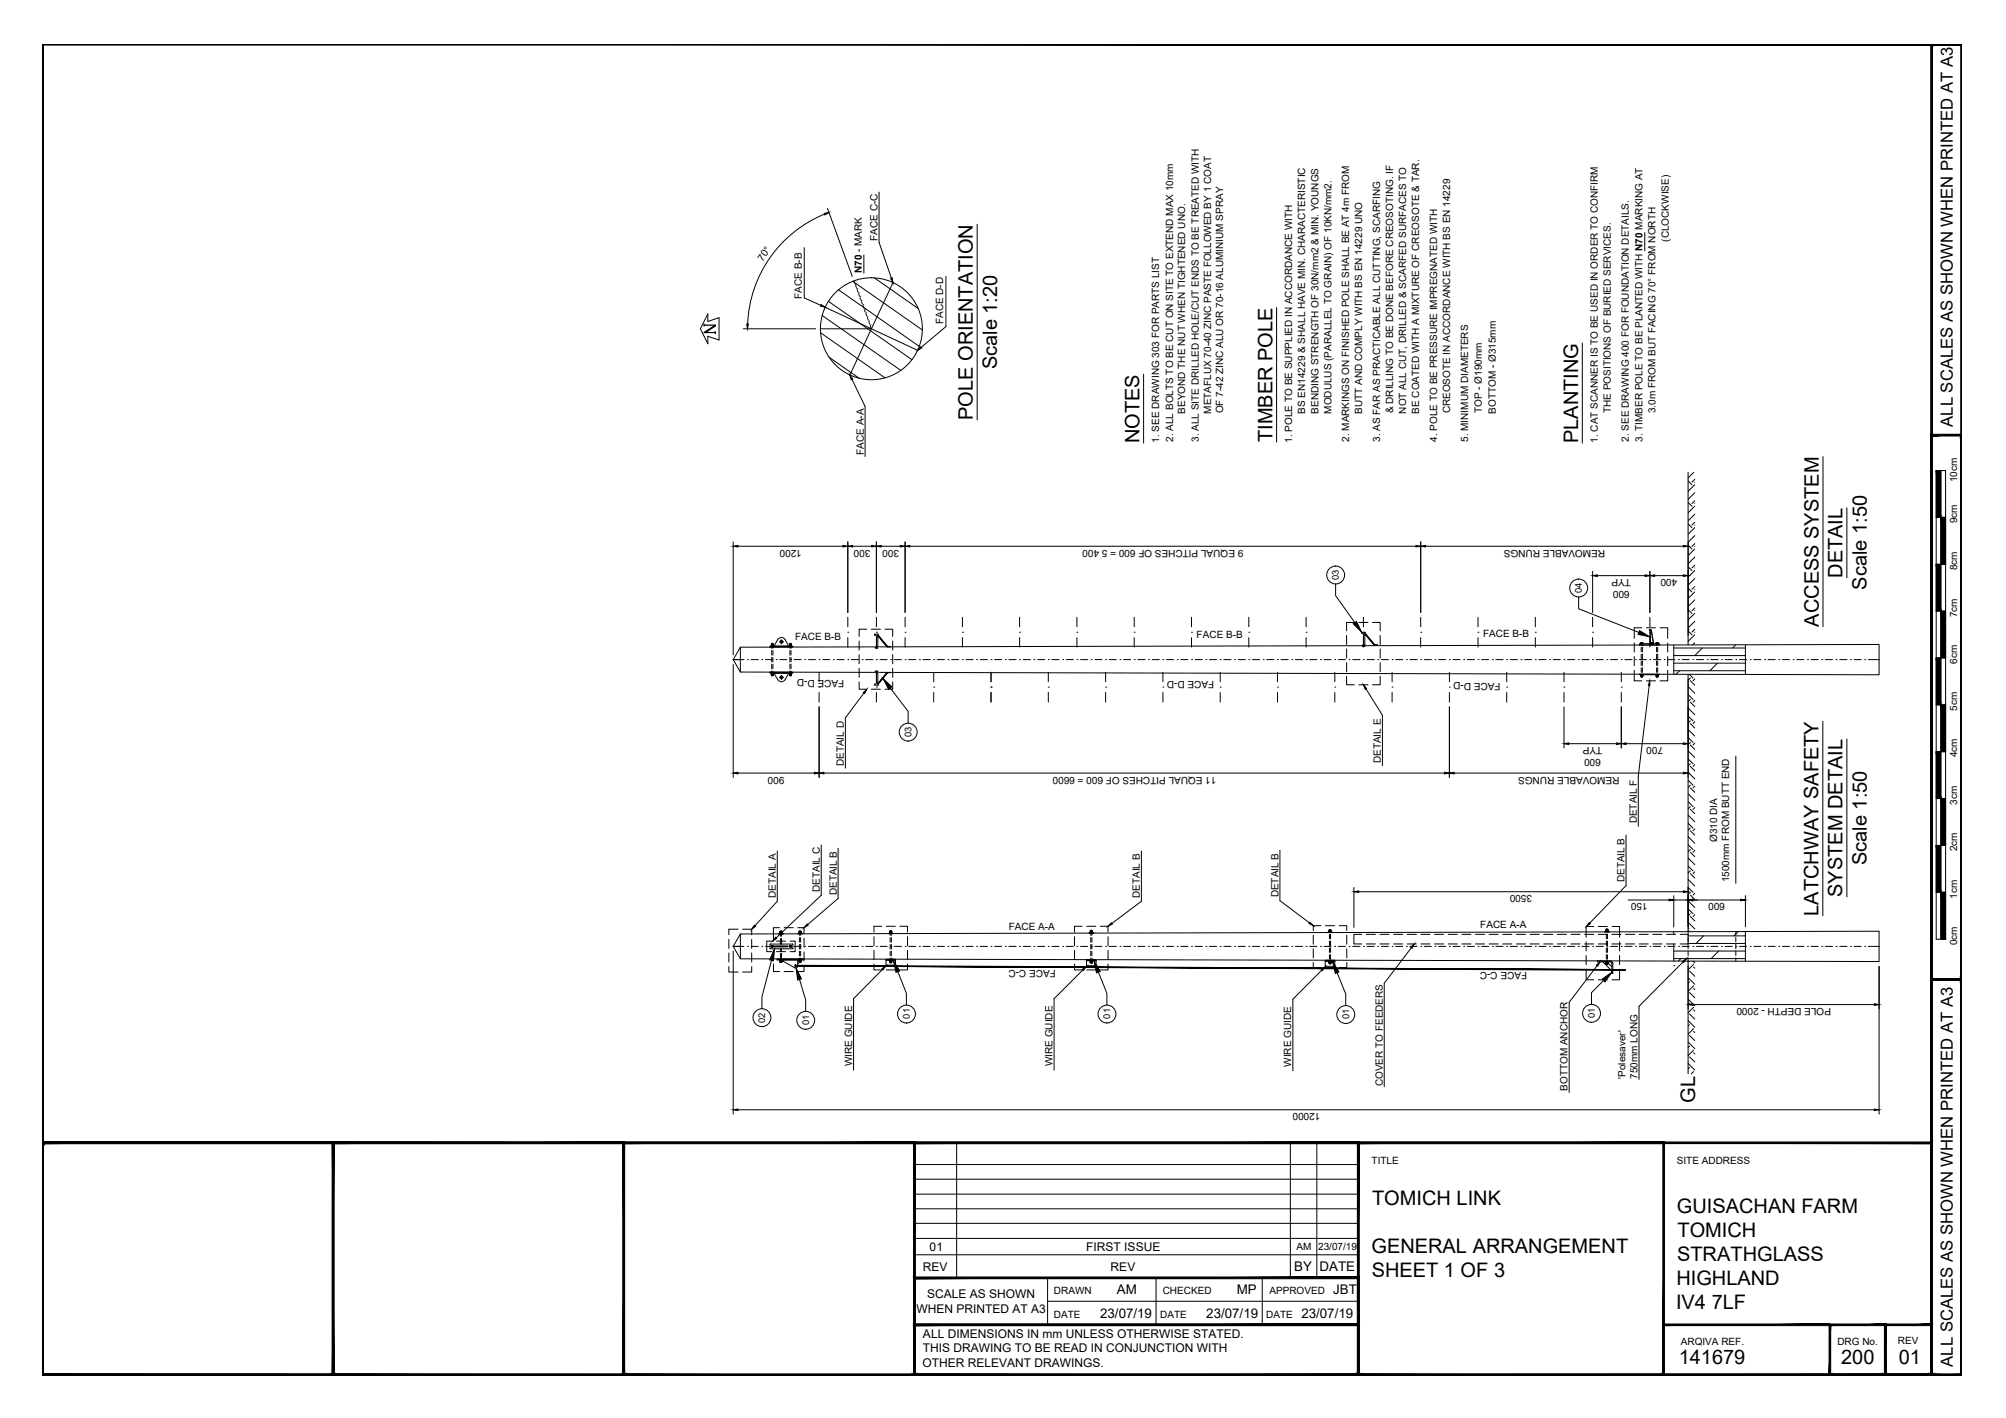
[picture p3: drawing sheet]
<svg xmlns="http://www.w3.org/2000/svg" width="420mm" height="297mm" viewBox="0 0 420 297" stroke-linecap="round" stroke-linejoin="round" font-family="sans-serif">
<defs><g id="words">
<g font-size="4.2">
<text x="208.8" y="77.4" transform="rotate(-90 208.8 77.4)">Scale 1:20</text>
<text x="203.8" y="88" transform="rotate(-90 203.8 88)">POLE ORIENTATION</text>
<text x="238.6" y="92.8" transform="rotate(-90 238.6 92.8)">NOTES</text>
<text x="266.5" y="92.6" transform="rotate(-90 266.5 92.6)">TIMBER POLE</text>
<text x="330.5" y="92.8" transform="rotate(-90 330.5 92.8)">PLANTING</text>
<text x="385.9" y="121.1" transform="rotate(-90 385.9 121.1)">DETAIL</text>
<text x="391" y="123.5" transform="rotate(-90 391 123.5)">Scale 1:50</text>
<text x="380.9" y="131.3" transform="rotate(-90 380.9 131.3)">ACCESS SYSTEM</text>
<text x="391" y="181.2" transform="rotate(-90 391 181.2)">Scale 1:50</text>
<text x="380.9" y="191.8" transform="rotate(-90 380.9 191.8)">LATCHWAY SAFETY</text>
<text x="385.9" y="187.9" transform="rotate(-90 385.9 187.9)">SYSTEM DETAIL</text>
<text x="355.1" y="231" transform="rotate(-90 355.1 231)">GL</text>
<text x="287.4" y="252.5">TOMICH LINK</text>
<text x="351.2" y="254">GUISACHAN FARM</text>
<text x="287.3" y="262.5">GENERAL ARRANGEMENT</text>
<text x="351.4" y="259.1">TOMICH</text>
<text x="287.3" y="267.5">SHEET 1 OF 3</text>
<text x="351.1" y="269.2">HIGHLAND</text>
<text x="351.3" y="264.1">STRATHGLASS</text>
<text x="351.1" y="274.2">IV4 7LF</text>
<text x="351.6" y="285.7">141679</text>
<text x="385.6" y="285.7">200</text>
<text x="397.7" y="285.7">01</text>
</g>
<g font-size="3.5">
<text x="409" y="89.4" transform="rotate(-90 409 89.4)">ALL SCALES AS SHOWN WHEN PRINTED AT A3</text>
<text x="409" y="286.3" transform="rotate(-90 409 286.3)">ALL SCALES AS SHOWN WHEN PRINTED AT A3</text>
</g>
<g font-size="2.8">
<text x="271.1" y="266.3">BY</text>
<text x="276.4" y="266.3">DATE</text>
<text x="233.9" y="271.1">AM</text>
<text x="259" y="271.1">MP</text>
<text x="279.3" y="271.1">JBT</text>
<text x="230.4" y="276">23/07/19</text>
<text x="252.7" y="276">23/07/19</text>
<text x="272.6" y="276">23/07/19</text>
</g>
<g font-size="2.5">
<text x="194.7" y="262">01</text>
<text x="227.5" y="262">FIRST ISSUE</text>
<text x="193.3" y="266.2">REV</text>
<text x="232.6" y="266.2">REV</text>
<text x="192" y="275">WHEN PRINTED AT A3</text>
<text x="194.2" y="272">SCALE AS SHOWN</text>
<text x="193.3" y="280.3">ALL DIMENSIONS IN mm UNLESS OTHERWISE STATED.</text>
<text x="193.2" y="286.3">OTHER RELEVANT DRAWINGS.</text>
<text x="193.3" y="283.3">THIS DRAWING TO BE READ IN CONJUNCTION WITH</text>
</g>
<g font-size="2.1">
<text x="183.8" y="50.4" transform="rotate(-90 183.8 50.4)">FACE C-C</text>
<text x="349.5" y="50.6" transform="rotate(-90 349.5 50.6)">(CLOCKWISE)</text>
<text x="159.8" y="54.9" transform="rotate(-55 159.8 54.9)">70°</text>
<text x="180.5" y="57.2" transform="rotate(-90 180.5 57.2)">N70 - MARK</text>
<text x="167.9" y="62.6" transform="rotate(-90 167.9 62.6)">FACE B-B</text>
<text x="197.5" y="67.9" transform="rotate(-90 197.5 67.9)">FACE D-D</text>
<text x="248.2" y="86.7" transform="rotate(-90 248.2 86.7)">BEYOND THE NUT WHEN TIGHTENED UNO.</text>
<text x="253.6" y="86.7" transform="rotate(-90 253.6 86.7)">METAFLUX 70-40 ZINC PASTE FOLLOWED BY 1 COAT</text>
<text x="256.2" y="86.6" transform="rotate(-90 256.2 86.6)">OF 7-42 ZINC ALU OR 70-16 ALUMINIUM SPRAY</text>
<text x="273.4" y="86.7" transform="rotate(-90 273.4 86.7)">BS EN14229 &amp; SHALL HAVE MIN. CHARACTERISTIC</text>
<text x="276.1" y="86.7" transform="rotate(-90 276.1 86.7)">BENDING STRENGTH OF 30N/mm2 &amp; MIN. YOUNGS</text>
<text x="278.9" y="86.7" transform="rotate(-90 278.9 86.7)">MODULUS (PARALLEL TO GRAIN) OF 10KN/mm2.</text>
<text x="285.3" y="86.7" transform="rotate(-90 285.3 86.7)">BUTT AND COMPLY WITH BS EN 14229 UNO</text>
<text x="291.8" y="86.6" transform="rotate(-90 291.8 86.6)">&amp; DRILLING TO BE DONE BEFORE CREOSOTING. IF</text>
<text x="294.5" y="86.7" transform="rotate(-90 294.5 86.7)">NOT ALL CUT, DRILLED &amp; SCARFED SURFACES TO</text>
<text x="297.3" y="86.7" transform="rotate(-90 297.3 86.7)">BE COATED WITH A MIXTURE OF CREOSOTE &amp; TAR.</text>
<text x="303.7" y="86.6" transform="rotate(-90 303.7 86.6)">CREOSOTE IN ACCORDANCE WITH BS EN 14229</text>
<text x="310.4" y="86.6" transform="rotate(-90 310.4 86.6)">TOP - Ø190mm</text>
<text x="313.3" y="86.7" transform="rotate(-90 313.3 86.7)">BOTTOM - Ø315mm</text>
<text x="337.4" y="86.6" transform="rotate(-90 337.4 86.6)">THE POSITIONS OF BURIED SERVICES.</text>
<text x="346.8" y="86.6" transform="rotate(-90 346.8 86.6)">3.0m FROM BUT FACING 70° FROM NORTH</text>
<text x="180.9" y="95.3" transform="rotate(-90 180.9 95.3)">FACE A-A</text>
<text x="242.8" y="92.7" transform="rotate(-90 242.8 92.7)">1. SEE DRAWING 303 FOR PARTS LIST</text>
<text x="245.7" y="92.6" transform="rotate(-90 245.7 92.6)">2. ALL BOLTS TO BE CUT ON SITE TO EXTEND MAX 10mm</text>
<text x="251.1" y="92.6" transform="rotate(-90 251.1 92.6)">3. ALL SITE DRILLED HOLE/CUT ENDS TO BE TREATED WITH</text>
<text x="270.7" y="92.7" transform="rotate(-90 270.7 92.7)">1. POLE TO BE SUPPLIED IN ACCORDANCE WITH</text>
<text x="282.6" y="92.6" transform="rotate(-90 282.6 92.6)">2. MARKINGS ON FINISHED POLE SHALL BE AT 4m FROM</text>
<text x="289.1" y="92.6" transform="rotate(-90 289.1 92.6)">3. AS FAR AS PRACTICABLE ALL CUTTING, SCARFING</text>
<text x="301" y="92.5" transform="rotate(-90 301 92.5)">4. POLE TO BE PRESSURE IMPREGNATED WITH</text>
<text x="307.5" y="92.6" transform="rotate(-90 307.5 92.6)">5. MINIMUM DIAMETERS</text>
<text x="334.7" y="92.7" transform="rotate(-90 334.7 92.7)">1. CAT SCANNER IS TO BE USED IN ORDER TO CONFIRM</text>
<text x="341.2" y="92.6" transform="rotate(-90 341.2 92.6)">2. SEE DRAWING 400 FOR FOUNDATION DETAILS.</text>
<text x="344.1" y="92.6" transform="rotate(-90 344.1 92.6)">3. TIMBER POLE TO BE PLANTED WITH N70 MARKING AT</text>
<text x="409.9" y="101" transform="rotate(-90 409.9 101)">10cm</text>
<text x="409.9" y="109.6" transform="rotate(-90 409.9 109.6)">9cm</text>
<text x="168" y="115.1" transform="rotate(-180 168 115.1)">1200</text>
<text x="182.3" y="115.1" transform="rotate(-180 182.3 115.1)">300</text>
<text x="188.3" y="115.1" transform="rotate(-180 188.3 115.1)">300</text>
<text x="260.4" y="115.3" transform="rotate(-180 260.4 115.3)">9 EQUAL PITCHES OF 600 = 5 400</text>
<text x="336.2" y="115.1" transform="rotate(-180 336.2 115.1)">REMOVABLE RUNGS</text>
<text x="409.9" y="119.5" transform="rotate(-90 409.9 119.5)">8cm</text>
<text x="341.3" y="123.8" transform="rotate(-180 341.3 123.8)">600</text>
<text x="341.6" y="121.3" transform="rotate(-180 341.6 121.3)">TYP</text>
<text x="351.3" y="121.3" transform="rotate(-180 351.3 121.3)">400</text>
<text x="409.9" y="129.3" transform="rotate(-90 409.9 129.3)">7cm</text>
<text x="166.5" y="134">FACE B-B</text>
<text x="250.6" y="133.7">FACE B-B</text>
<text x="310.6" y="133.4">FACE B-B</text>
<text x="176.8" y="142.4" transform="rotate(-180 176.8 142.4)">FACE D-D</text>
<text x="254.3" y="142.7" transform="rotate(-180 254.3 142.7)">FACE D-D</text>
<text x="314.3" y="143" transform="rotate(-180 314.3 143)">FACE D-D</text>
<text x="409.9" y="139.1" transform="rotate(-90 409.9 139.1)">6cm</text>
<text x="409.9" y="148.9" transform="rotate(-90 409.9 148.9)">5cm</text>
<text x="176.8" y="160.5" transform="rotate(-90 176.8 160.5)">DETAIL D</text>
<text x="289.2" y="159.9" transform="rotate(-90 289.2 159.9)">DETAIL E</text>
<text x="335.3" y="159" transform="rotate(-180 335.3 159)">600</text>
<text x="335.6" y="156.5" transform="rotate(-180 335.6 156.5)">TYP</text>
<text x="348.3" y="156.5" transform="rotate(-180 348.3 156.5)">700</text>
<text x="409.9" y="158.6" transform="rotate(-90 409.9 158.6)">4cm</text>
<text x="164.3" y="162.7" transform="rotate(-180 164.3 162.7)">900</text>
<text x="254.8" y="162.8" transform="rotate(-180 254.8 162.8)">11 EQUAL PITCHES OF 600 = 6600</text>
<text x="339.2" y="162.7" transform="rotate(-180 339.2 162.7)">REMOVABLE RUNGS</text>
<text x="342.8" y="172.5" transform="rotate(-90 342.8 172.5)">DETAIL F</text>
<text x="409.9" y="168.6" transform="rotate(-90 409.9 168.6)">3cm</text>
<text x="359.7" y="176.4" transform="rotate(-90 359.7 176.4)">Ø310 DIA</text>
<text x="409.9" y="178.3" transform="rotate(-90 409.9 178.3)">2cm</text>
<text x="340.3" y="184.8" transform="rotate(-90 340.3 184.8)">DETAIL B</text>
<text x="362.2" y="184.8" transform="rotate(-90 362.2 184.8)">1500mm FROM BUTT END</text>
<text x="162.5" y="188.1" transform="rotate(-90 162.5 188.1)">DETAIL A</text>
<text x="171.7" y="186.9" transform="rotate(-90 171.7 186.9)">DETAIL C</text>
<text x="175.2" y="187.6" transform="rotate(-90 175.2 187.6)">DETAIL B</text>
<text x="238.8" y="188.1" transform="rotate(-90 238.8 188.1)">DETAIL B</text>
<text x="267.8" y="188" transform="rotate(-90 267.8 188)">DETAIL B</text>
<text x="320.9" y="187.5" transform="rotate(-180 320.9 187.5)">3500</text>
<text x="345.1" y="189.3" transform="rotate(-180 345.1 189.3)">150</text>
<text x="361.3" y="189.3" transform="rotate(-180 361.3 189.3)">600</text>
<text x="409.9" y="188.3" transform="rotate(-90 409.9 188.3)">1cm</text>
<text x="211.3" y="194.9">FACE A-A</text>
<text x="310" y="194.3">FACE A-A</text>
<text x="409.9" y="198" transform="rotate(-90 409.9 198)">0cm</text>
<text x="221.1" y="203.2" transform="rotate(-180 221.1 203.2)">FACE C-C</text>
<text x="319.9" y="203.7" transform="rotate(-180 319.9 203.7)">FACE C-C</text>
<text x="383.5" y="211.2" transform="rotate(-180 383.5 211.2)">POLE DEPTH - 2000</text>
<text x="178.5" y="223.4" transform="rotate(-90 178.5 223.4)">WIRE GUIDE</text>
<text x="220.5" y="223.4" transform="rotate(-90 220.5 223.4)">WIRE GUIDE</text>
<text x="270.5" y="223.5" transform="rotate(-90 270.5 223.5)">WIRE GUIDE</text>
<text x="289.6" y="227.5" transform="rotate(-90 289.6 227.5)">COVER TO FEEDERS</text>
<text x="340.4" y="226" transform="rotate(-90 340.4 226)">'Polesaver'</text>
<text x="342.9" y="226" transform="rotate(-90 342.9 226)">750mm LONG</text>
<text x="276.5" y="233.2" transform="rotate(-180 276.5 233.2)">12000</text>
<text x="328.3" y="228.5" transform="rotate(-90 328.3 228.5)">BOTTOM ANCHOR</text>
<text x="287.3" y="243.9">TITLE</text>
<text x="351.2" y="243.9">SITE ADDRESS</text>
<text x="271.5" y="261.9">AM</text>
<text x="276.1" y="261.9">23/07/19</text>
<text x="220.8" y="271.1">DRAWN</text>
<text x="243.5" y="271.1">CHECKED</text>
<text x="265.9" y="271.1">APPROVED</text>
<text x="220.8" y="276">DATE</text>
<text x="243" y="276">DATE</text>
<text x="265.2" y="276">DATE</text>
<text x="352.1" y="281.6">ARQIVA REF.</text>
<text x="384.8" y="281.6">DRG No.</text>
<text x="397.5" y="281.6">REV</text>
</g>
<g font-size="2">
<text x="280.4" y="121.5" transform="rotate(-90 280.4 121.5)">03</text>
<text x="331.4" y="124.3" transform="rotate(-90 331.4 124.3)">04</text>
<text x="190.9" y="154.5" transform="rotate(-90 190.9 154.5)">03</text>
<text x="160.3" y="214.3" transform="rotate(-90 160.3 214.3)">02</text>
<text x="169.4" y="214.7" transform="rotate(-90 169.4 214.7)">01</text>
<text x="190.5" y="213.4" transform="rotate(-90 190.5 213.4)">01</text>
<text x="232.5" y="213.4" transform="rotate(-90 232.5 213.4)">01</text>
<text x="282.6" y="213.5" transform="rotate(-89 282.6 213.5)">01</text>
<text x="334" y="213.2" transform="rotate(-90 334 213.2)">01</text>
</g>
</g></defs>
<!-- layer: TEXT AND DIMENSIONS -->
<g fill="none" stroke="#000" stroke-width=".21">
<path d="M168.5 51.9v10.5l3.4 1.6M178.6 58.9l14.6 10.2M180.9 53.4v3.8M183.1 58.2l9.2 6.4M184.1 40.2v10.6l2.6 7.5M198.1 57.9v10.5l-5.1 4.3M204.7 47v41M344.5 48.7v3.8M171.9 69.7l13.5 9.5M172.2 66.1l16.5 11.5M173.5 63.1l17.5 12.3M173.6 74.8l6.4 4.4"/>
<path d="M175.6 60.7l16.9 11.9M178.4 79.5l2.8 5.6v10.5M239.5 78.4v14.4M267.4 64.4v28.2M331.4 71.9v20.9M353.6 98.9v36.2M354.8 98.9l-1.2 1.2M381.8 95.7v35.6M189.6 113.5v14.8M190.6 114.4h106M297.6 113.5v14.8M298.6 114.4h54"/>
<path d="M333.6 119.7v8.6M345.6 119.7v8.6M353.6 100.8l.8 .8M353.6 105.2l.8 .8M353.6 109.7l.8 .8M353.6 114.2l.8 .8M353.6 118.7l.8 .8M355 101h.1M355 105.5h.1M355 110h.1M355 114.5h.1M355 119h.1"/>
<path d="M355 101.6l-1.4 1.3M355 106l-1.4 1.4M355 110.5l-1.4 1.4M355 115l-1.4 1.4M355 119.5l-1.4 1.4M355 103.2l-1.4 1.4M355 107.7l-1.4 1.4M355 112.2l-1.4 1.4M355 116.7l-1.4 1.4M355 100.4l-.6 .6M355 104.9l-.6 .6M355 109.4l-.6 .6"/>
<path d="M355 113.9l-.6 .6M355 118.4l-.6 .6M386.8 106.4v14.7M177.6 132.4h.1M177.6 129.3v2M177.6 133.6v2M179.9 134.3v1.9M179.9 137.1v1.9M179.9 140v1.9M181.6 131.8h-1.7v1.5M182.5 131.8h1.9M183.6 132.4h.1"/>
<path d="M183.6 129.3v2M183.6 133.6v2M183.9 133.1l2 2.3M185.4 131.8h1.6v1.5M187 134.3v1.9M187 137.1v1.9M187 140v1.9M189.6 132.4h.1M189.6 129.3v2M189.6 133.6v2M201.6 132.4h.1M201.6 129.3v2"/>
<path d="M201.6 133.6v2M213.6 132.4h.1M213.6 129.3v2M213.6 133.6v2M225.6 132.4h.1M225.6 129.3v2M225.6 133.6v2M237.6 132.4h.1M237.6 129.3v2M237.6 133.6v2M249.6 132.4h.1M249.6 129.3v2"/>
<path d="M249.6 133.6v2M261.6 132.4h.1M261.6 129.3v2M261.6 133.6v2M273.6 132.4h.1M273.6 129.3v2M273.6 133.6v2M279.7 122.3v2.5l4.1 5.6M282.1 133.1v1.9M282.1 136v1.9M282.1 138.8v1.9M283.7 130.4h-1.6v1.7"/>
<path d="M284.6 130.4h1.9M285.6 132.4h.1M285.6 129.3v2M285.6 133.6v2M285.9 132.7l2 2.3M287.5 130.4h1.6v1.7M289.1 133.1v1.9M289.1 136v1.9M289.1 138.8v1.9M297.6 132.4h.1M297.6 129.3v2M297.6 133.6v2"/>
<path d="M309.6 132.4h.1M309.6 129.3v2M309.6 133.6v2M321.6 132.4h.1M321.6 129.3v2M321.6 133.6v2M330.7 125.1v2.4l12.5 5M333.6 132.4h.1M333.6 129.3v2M333.6 133.6v2M334.6 120.6h10M342.3 134.7v1.9"/>
<path d="M342.3 137.5v1.9M343.9 131.5h-1.6v2.2M344.8 131.5h1.9M345.6 132.4h.1M345.6 129.3v2M345.6 133.6v2M346.6 120.6h6M347.7 131.5h1.6v2.2M349.3 134.7v1.9M349.3 137.5v1.9M350.6 135.7h15M350.6 137.3h15"/>
<path d="M350.6 138.9h15M350.6 135.1v6.1M353.6 123.2l.8 .8M353.6 127.7l.8 .8M353.6 132.2l.8 .8M355 123.4v.1M355 127.9v.1M355 132.4v.1M355 124l-1.4 1.4M355 128.5l-1.4 1.4M355 133l-1.4 1.3M355 121.2l-1.4 1.4"/>
<path d="M355 125.7l-1.4 1.4M355 130.2l-1.4 1.4M355 134.6l-.5 .5M355 122.9l-.6 .5M355 127.4l-.6 .5M355 131.8l-.6 .6M356.6 135.7l-1.6 1.6M359.7 138.9l-1.6 1.6M363.5 135.1l-.6 .6M365.6 135.1v6.2M171.6 143.9h.1M171.6 140.8v2"/>
<path d="M171.6 145.1v2M171.6 148.1v14.8M179.9 142.9v1.5h1.7M181 145.2l-3.9 5.2v10.5M182.5 144.4h1.9M183.6 143.9h.1M183.6 140.8v2M183.6 145.1v2M185.9 140.9l-2 2.3M186.5 144.1l3.7 4.9v2.5M187 142.9v1.5h-1.6M195.6 143.9h.1"/>
<path d="M195.6 140.8v2M195.6 145.1v2M207.6 143.9h.1M207.6 140.8v2M207.6 145.1v2M219.6 143.9h.1M219.6 140.8v2M219.6 145.1v2M231.6 143.9h.1M231.6 140.8v2M231.6 145.1v2M243.6 143.9h.1"/>
<path d="M243.6 140.8v2M243.6 145.1v2M255.6 143.9h.1M255.6 140.8v2M255.6 145.1v2M267.6 143.9h.1M267.6 140.8v2M267.6 145.1v2M279.6 143.9h.1M279.6 140.8v2M279.6 145.1v2M282.1 141.7v1.7h1.6"/>
<path d="M284.6 143.4h1.9M286.1 144.3l3.4 5.5v10.6M289.1 141.7v1.7h-1.6M291.6 143.9h.1M291.6 140.8v2M291.6 145.1v2M303.6 143.9h.1M303.6 140.8v2M303.6 145.1v2M303.6 148.1v14.8M315.6 143.9h.1M315.6 140.8v2"/>
<path d="M315.6 145.1v2M327.6 143.9h.1M327.6 140.8v2M327.6 145.1v2M327.6 148.1v8.6M328.6 155.8h10M339.6 143.9h.1M339.6 140.8v2M339.6 145.1v2M339.6 148.1v8.6M340.6 155.8h12M342.3 140.4v2.2h1.6"/>
<path d="M344.8 142.6h1.9M345.4 143.6l-2.3 19v10.5M349.3 140.4v2.2h-1.6M350.6 140.5h15M351.8 140.5l-.8 .7M353.6 141.3v53.9M353.6 159l1 1M353.6 154.5l1 1M353.6 150l1 1M353.6 145.5l1 1M353.6 157.3l1.4 1.4M353.6 152.8l1.4 1.4"/>
<path d="M353.6 148.3l1.4 1.4M353.6 143.8l1.4 1.4M353.8 141.3l.8 .7M354 142l-.4 .5M354 146.5l-.4 .5M354 151l-.4 .5M354 155.5l-.4 .5M354 160l-.4 .5M354 156.1l1 .9M354 151.6l1 .9M354 147.1l1 .9M354 142.6l1 .9"/>
<path d="M355 142.2l-.4 .4M355 146.7l-.4 .4M355 151.2l-.4 .4M355 155.7l-.4 .4M363.6 158.4v26.6M381.8 151.1v40.7M386.8 154.8v33.1M162.8 178.3v10.5l-4.7 5.1M172 177v10.5l-9.4 9M172.6 161.9h130M175.5 177.7v10.5l-6.3 5.5M239.1 178.2v10.6l-6.2 4.6"/>
<path d="M268.1 178.1v10.6l6.2 4.6M304.6 161.9h48M340.6 174.9v10.6l-7.6 7.9M353.6 176.9l1 1M353.6 172.4l1 1.1M353.6 167.9l1 1.1M353.6 163.4l1 1.1M353.6 179.7l1.4 1.4M353.6 175.2l1.4 1.4M353.6 170.8l1.4 1.3M353.6 166.3l1.4 1.4M353.6 161.8l1.4 1.4"/>
<path d="M354 164.5l-.4 .5M354 169l-.4 .4M354 173.5l-.4 .4M354 177.9l-.4 .5M354 178.5l1 1M354 174l1 .9M354 169.5l1 1M354 165l1 1M354 160.5l1 1M355 160.2l-.4 .3M355 164.7l-.4 .3M355 169.2l-.4 .3"/>
<path d="M355 173.7l-.4 .3M355 178.1l-.4 .4M152.7 196.8v1.9M152.7 199.6v1.9M153.6 199.2v34.2M154.6 194.6h-1.9v1.2M155.5 194.6h1.9v1.2M157.4 196.8v1.9M157.4 199.6v1.9M161.6 198.2h.4M161.7 197.1h-1.1v2.2h1.1M161.8 198.1v.3"/>
<path d="M162 199.4v1.6M162.6 197.1h1.9M162.6 199.3h1.9M163.3 194.3h-1.3v2.8M164.2 194.3h1.9M165.4 198.2h.4M165.5 197.1h1v2.2h-1M165.6 198.1v.3M167.1 194.3h1.3v1.3M168.4 196.5v1.9M168.4 199.4v1.9M183.1 196.2v1.9"/>
<path d="M183.1 199.1v1.9M184.7 194h-1.6v1.3M185.6 194h1.9M188.5 194h1.6v1.3M190.1 196.2v1.9M190.1 199.1v1.9M225.1 196.2v1.9M225.1 199.1v1.9M226.7 194h-1.6v1.3M227.6 194h1.9M230.5 194h1.6v1.3M232.1 196.2v1.9"/>
<path d="M232.1 199.1v1.9M275.1 195.9v1.9M275.1 198.8v1.9M276.7 193.9h-1.6v1M277.6 193.9h1.9M280.5 193.9h1.6v1M282.1 195.9v1.9M282.1 198.8v1.9M283.6 185.9v8.4M284.6 186.8h68M295.6 198.5l-5.7 7.5v21.6M332.2 197.3v1.9"/>
<path d="M333.8 194.1h-1.6v2.2M334.8 194.1h1.9M337.6 194.1h1.6v2.2M339.2 197.3v1.9M341 188.5h8.6M350.6 199.2h15M350.6 187.6v6.6M350.6 195.2v.5M350.6 197.7v3.6M350.6 188.5h3M353.6 194.5h.1M353.6 194.9l.3 .3"/>
<path d="M353.6 190.4l1 1M353.6 185.9l1 1M353.6 181.4l1 1M353.6 193.2l1.4 1.4M353.6 188.7l1.4 1.4M353.6 184.2l1.4 1.4M353.6 196h12M353.6 197.6h12M354 182.4l-.4 .5M354 186.9l-.4 .5M354 191.4l-.4 .5M354 192l1 .9"/>
<path d="M354 187.5l1 .9M354 183l1 .9M354.6 188.5h10M355 182.6l-.4 .4M355 187.1l-.4 .4M355 191.6l-.4 .4M356.8 196l-1.6 1.6M360 199.2l-1.6 1.6M364.1 195.2l-.9 .8M365.6 187.6v6.5M365.6 195.1v6.3M152.7 202.5v1.1h1.9"/>
<path d="M157.4 202.5v1.1h-1.9M161.6 201.2l-2 7.7v2.4M162 201.9v1.6h1.3M164.2 203.5h1.9M164.6 201.1h.1M167.1 201.9h.1M167.5 205.2l1.2 4.2v2.5M168.4 202.2v1.3h-1.3M183.1 201.9v1.3h1.6M184.8 203.1l-6 6.1v15M185.6 203.2h1.9M188.1 203.5l1.8 4.6v2.4"/>
<path d="M190.1 201.9v1.3h-1.6M225.1 201.9v1.3h1.6M226.8 203.2l-6 6v15M227.6 203.2h1.9M230.1 203.6l1.7 4.5v2.4M232.1 201.9v1.3h-1.6M275.1 201.6v1.1h1.6M276.8 203.2l-6 6.1v15M277.6 202.7h1.9M280.1 203.8l1.8 4.4v2.5M282.1 201.6v1.1h-1.6M332.2 203v2.3h1.6"/>
<path d="M332.2 200.2v1.9M334.5 202.3l-5.8 7.7v18.9M334.8 205.3h1.9M335.9 205.4l-2.6 2.5v2.5M336.4 201.4h.3M339.2 203v2.3h-1.6M339.2 200.2v1.9M350.6 200.8h15M350.6 202.3h.1M352.1 200.8l-.6 .5M352.5 201.5l-9.2 9.3v15.3M353.6 201.3v23.6"/>
<path d="M353.6 204.8l1.4 1.4M353.6 209.3l1.4 1.4M353.6 213.8l1.4 1.4M353.6 218.3l1.4 1.4M353.7 201.3l-.1 .2M353.9 203.4l1.1 1.1M353.9 207.9l1.1 1.1M353.9 212.4l1.1 1.1M353.9 216.9l1.1 1.1M353.9 205.7l-.3 .3M353.9 210.2l-.3 .3M353.9 214.7l-.3 .2"/>
<path d="M353.9 219.1l-.3 .3M354.6 201.3l.4 .4M354.7 202.6l.3 .2M354.7 207.1l.3 .2M354.7 211.6l.3 .2M354.7 216l.3 .3M354.7 202l-1.1 1.2M354.7 206.5l-1.1 1.1M354.7 211l-1.1 1.2M354.7 215.5l-1.1 1.1M354.7 220l-1.1 1.1M393.6 202.4v31"/>
<path d="M154.6 232.5h238M353.6 222.8l1.4 1.4M353.9 221.4l1.1 1.1M353.9 223.6l-.3 .3M354.7 220.5l.3 .3M354.7 224.5l-.4 .4"/>
<circle cx="279.8" cy="120.4" r="1.87"/>
<circle cx="330.7" cy="123.2" r="1.87"/>
<circle cx="190.2" cy="153.4" r="1.87"/>
<circle cx="159.6" cy="213.2" r="1.87"/>
<circle cx="168.8" cy="213.7" r="1.87"/>
<circle cx="189.9" cy="212.4" r="1.87"/>
<circle cx="231.9" cy="212.4" r="1.87"/>
<circle cx="281.9" cy="212.5" r="1.87"/>
<circle cx="333.4" cy="212.3" r="1.87"/>
</g>
<!-- layer: MEDIUM THICKNESS -->
<g fill="none" stroke="#000" stroke-width=".21">
<path d="M153.6 138.2h1.5M155.1 135.6l238.5-.6v6.4l-238.5-.6-1.5-2.6zM155.1 135.6v5.2M161.3 135.4h4.8v.2h-4.8zM163.1 133.8a.88 .88 0 0 1 1.4 .2l.6 1.1v.3h-2.8v-.3zM343.4 134.8h4.2v.3h-4.2zM343.7 134.8v.3M344 134.8v.3M345.4 131.9l.3 .1zM345.6 132h.3l.4 2.8h-.7zM345.7 132h.2l.4 2.8h-.6zM345.7 134.8v.3"/>
<path d="M345.9 134.8v.3M346.1 134.8v.3M346.3 134.8v.3M346.9 134.8v.3M347.2 134.8v.3M353.6 131.9h.1M161.3 140.8h4.8v.2h-4.8zM162.9 142.3l-.6-1v-.3h2.8v.3l-.6 1M162.9 142.4a.9 .9 0 0 0 1.6 0M343.4 141.2l4.2 .1zM343.7 141.2v.1M344 141.2v.1"/>
<path d="M345.7 141.2v.1M345.9 141.2v.1M346.1 141.2v.1M346.3 141.2v.1M346.9 141.2v.1M347.2 141.2v.1M153.6 198.2h1.5M155.1 195.6l238.5-.5v6.3l-238.5-.5-1.5-2.7zM155.1 195.6v5.3M161.4 198.8h4.6M161.4 197.8h4.6M161.4 197.7v1"/>
<path d="M162.3 198.2h2.8v.2h-2.8zM166 197.7l.1 .1M166.1 197.8v.8M166.1 198.6l-.1 .1M285.2 195.7h-1.6v2h1.6M286.2 195.7h1.9M286.2 197.7h1.9M289 195.7h1.9M289 197.7h1.9M291.9 195.7h1.9M291.9 197.7h1.9M294.8 195.7h1.9"/>
<path d="M294.8 197.7h1.9M297.6 195.7h1.9M297.6 197.7h1.9M300.5 195.7h1.9M300.5 197.7h1.9M303.3 195.7h1.9M303.3 197.7h1.9M306.2 195.7h1.9M306.2 197.7h1.9M309 195.7h1.9M309 197.7h1.9M311.9 195.7h1.9"/>
<path d="M311.9 197.7h1.9M314.8 195.7h1.9M314.8 197.7h1.9M317.6 195.7h1.9M317.6 197.7h1.9M320.5 195.7h1.9M320.5 197.7h1.9M323.3 195.7h1.9M323.3 197.7h1.9M326.2 195.7h1.9M326.2 197.7h1.9M329 195.7h1.9"/>
<path d="M329 197.7h1.9M331.9 195.7h1.9M331.9 197.7h1.9M334.8 195.7h1.9M334.8 197.7h1.9M337.6 195.7h1.9M337.6 197.7h1.9M340.5 195.7h1.9M340.5 197.7h1.9M343.3 195.7h1.9M343.3 197.7h1.9M346.2 195.7h1.9"/>
<path d="M346.2 197.7h1.9M349 195.7h2M349 197.7h2M351.9 195.7h1.7v2h-1.7M162.8 200.9h5.6v.2h-5.6zM163.4 200.9v.2M163.7 200.9v.2M166.5 202.7a.39 .39 0 0 0 .6-.3v-1.3h-3v.3l2.4 1.3M167.4 200.9v.2M167.7 200.9v.2M185.6 201.1h2v1.1h-2zM185.6 200.9h2v.2h-2z"/>
<path d="M227.6 201.2h2v1.1h-2zM227.6 201h2v.2h-2zM277.6 201.4h2v1h-2zM277.6 201.1h2v.3h-2zM335.7 201.5l1.9 1.9v.5M336.4 201.3v.2M336.6 201.5l1 1M336.7 201.3v.2M337.6 201.9l-.4-.4h-2.6v-.2h2.6a.57 .57 0 0 1 .6 .6M337.6 201.9v2M337.8 201.9v2h-.2"/>
<circle cx="182.5" cy="68.9" r="10.7"/>
<circle cx="163.7" cy="134.4" r=".31"/>
<circle cx="163.7" cy="141.9" r=".31"/>
<circle cx="161.8" cy="198.2" r=".14"/>
<circle cx="165.6" cy="198.2" r=".14"/>
<circle cx="166.6" cy="202.3" r=".14"/>
</g>
<!-- layer: PROPOSED OTHER USER 1 - HIDDEN -->
<g fill="none" stroke="#000" stroke-width=".21">
<path d="M178.9 58.8l.2 .6M179.1 59.6h.1M179.2 59.8l.2 .5M187 59.2l-9 19.4M172.8 64.4l19.4 9M179.5 60.5h.1M179.5 60.7l.2 .4M179.8 61.3h.1M179.8 61.5l.2 .5M180.1 62.2h.1M180.1 62.4l.2 .4M180.4 63h.1"/>
<path d="M180.5 63.2l.1 .4M180.7 63.9h.1M180.8 64.1l.1 .4M181 64.7h.1M181.1 64.9l.1 .4M181.3 65.6h.1M181.4 65.8l.1 .4M181.6 66.4h.1M181.7 66.6l.1 .4M181.9 67.2h.1M182 67.5l.1 .4M182.2 68.1h.1"/>
<path d="M182.3 68.3l.2 .6M161.6 135.8v-1h.3v1M161.6 135.4v.2M161.6 136.3v.9M161.6 137.7v1M161.6 139.1v1M161.9 136.3v.9M161.9 137.7v1M161.9 139.1v1M161.9 135.4v.2M163.2 134.5h.9M163.7 134v.9"/>
<path d="M165.4 135.4v.2M165.4 135.8v-1h.3v1M165.4 136.3v.9M165.4 137.7v1M165.4 139.1v1M165.7 136.3v.9M165.7 137.7v1M165.7 139.1v1M165.7 135.4v.2M183.9 132.8v.4l.3 .4M184.5 134l.6 .7M185.4 135.1l.3 .3"/>
<path d="M285.9 132.5v.3l.3 .4M286.5 133.6l.6 .7M287.4 134.7l.3 .3M343.8 135.1v-.5h.2v.5M343.8 135.6v.9M343.8 137v1M343.8 138.5v.9M343.8 139.9v.9M344 135.6v.9M344 137v1M344 138.5v.9M344 139.9v.9"/>
<path d="M345.7 134.7l.2 .1zM345.7 134.6l.3 .1h-.3zM346.1 134.6h.2v.2h-.2zM347 135.1l-.1-.5h.3v.5M347 135.6v.9M347 137v1M347 138.5v.9M347 139.9v.9M347.2 135.6v.9M347.2 137v1M347.2 138.5v.9M347.2 139.9v.9"/>
<path d="M161.6 140.6l.1 1h.2v-1M161.6 140.8v.2M161.9 140.8v.2M163.2 141.9h.9M163.7 141.5v.8M165.4 140.8v.2M165.4 140.6v1h.3v-1M184.2 142.8l-.3 .4v.3M185.1 141.7l-.6 .7M185.7 140.9l-.3 .4M343.8 141.2v.6h.2v-.5M347 141.3v.5h.2v-.5"/>
<path d="M163.4 198.2v.2M163.4 198.8l.1 .4M163.5 196.1v-1.1h.2v1.1M163.5 199.7v1M163.5 196.6l-.1 1.2M163.7 196.6v1.2M163.7 198.8v.4M163.7 199.7v1M164 198.2v.2M167.4 195.9v-.9h.3v.9M167.4 196.4v1M167.4 197.8v1"/>
<path d="M167.4 199.3v.9M167.7 196.4v1M167.7 197.8v1M167.7 199.3v.9M186.4 195.9v-1h.3v1M186.4 196.4v1M186.4 197.8v1M186.4 199.3v.9M186.7 196.4v1M186.7 197.8v1M186.7 199.3v.9M228.5 195.9v-1.1h.2v1.1"/>
<path d="M228.5 196.4v1M228.5 197.8v1M228.5 199.3v.9M228.7 196.4v1M228.7 197.8v1M228.7 199.3v.9M278.5 195.2v-.5h.2v.5M278.5 195.7v1M278.5 197.1v1M278.5 198.6v.9M278.5 200v.9M278.7 195.7v1"/>
<path d="M278.7 197.1v1M278.7 198.6v.9M278.7 200v.9M336.5 195.2v-.6h.2v.6M336.5 195.7v1M336.5 197.1v1M336.5 198.6v.9M336.5 200v.9M336.7 195.7v1M336.7 197.1v1M336.7 198.6v.9M336.7 200v.9"/>
<path d="M353.6 195.2v.7M353.6 196.3v1M353.6 197.8v.9M353.6 199.2v1M363.6 195.2v.7M363.6 196.3v1M363.6 197.8v.9M363.6 199.2v1M163.5 201.1v.5h.2v-.5M167.4 200.7v.9h.3v-.9M186.4 200.7v1h.3v-1M228.5 200.7v1.1h.2v-1.1"/>
<path d="M278.5 201.4v.5h.2v-.5M336.5 201.4v.7h.2v-.7M353.6 200.6v.7M363.6 200.6v.8"/>
</g>
<!-- layer: TEXT AND DIMENSIONS -->
<g fill="#000" stroke="#000" stroke-width=".21">
<path d="M186.5 58.3l.4-.1 .1 1zM172 63.8l.8 .6-1-.3zM178 78.6l.6 .8-.3 .1zM192.9 72.6l.2 .3-.9 .5zM189.6 114.4l1-.1v.3zM296.6 114.3l1 .1-1 .2zM297.6 114.4l1-.1v.3zM352.6 114.3l1 .1-1 .2zM283.4 130.7l.7-.5 1.1 2.3zM333.6 120.6l1-.2v.4zM343.4 132.1l2.2 1.3-2.5-.5zM344.6 120.4l1 .2-1 .2z"/>
<path d="M345.6 120.6l1-.2v.4zM352.6 120.4l1 .2-1 .2zM180.8 145.1l.8-.7-.5 .9zM184.9 142.1l1.9 1.8-.7 .5zM285.6 143.4l.6 .8-.3 .2zM327.6 155.8l1-.2v.4zM338.6 155.6l1 .2-1 .2zM339.6 155.8l1-.2v.4zM345.5 142.6l.1 1h-.3zM352.6 155.6l1 .2-1 .2zM171.6 161.9l1-.1v.3zM302.6 161.8l1 .1-1 .2z"/>
<path d="M303.6 161.9l1-.1v.3zM352.6 161.8l1 .1-1 .2zM158 193.8l.2 .2-.8 .7zM162.5 196.3l.2 .3-.9 .5zM169.1 193.5l.2 .3-.9 .5zM232.8 193.3l.2 .3-.9 .4zM274.4 193.2l.7 .7-.9-.5zM283.6 186.8l1-.2v.4zM295.5 198.4l.7-.7-.5 .9zM332.9 193.3l.2 .2-.8 .6zM349.6 188.4l1 .1-1 .2zM352.6 186.6l1 .2-1 .2z"/>
<path d="M353.6 188.5l1-.1v.3zM364.6 188.4l1 .1-1 .2zM162.2 198.8l-.2 2.5-.8-.2zM166.7 202.8l1.2 2.2-.8 .3zM184.7 202.9l.8-.5-.6 .8zM187.1 201.2l1.3 2.2-.7 .3zM226.7 203.1l.8-.6-.6 .8zM229.1 201.3l1.3 2.2-.7 .3zM276.7 203.1l.8-.6-.5 .8zM279.1 201.4l1.3 2.2-.7 .3zM334.4 202.2l.7-.7-.4 .9zM335.6 205.1l2-1.5-1.4 2.1z"/>
<path d="M352.4 201.4l.9-.6-.6 .8zM153.6 232.5l1-.2v.3zM392.6 232.3l1 .2-1 .1z"/>
<path d="M166.6 202.4l173.8 .9v-.2zM166.6 202.2l173.8 .9-173.8-.7z"/>
</g>
<!-- layer: 03 - TEXT AND DIMENSIONS -->
<g fill="none" stroke="#000" stroke-width=".21">
<path d="M172.7 44.9a25.9 25.9 0 0 0-16.1 23M173.3 43.7l5.2 14.2M155.7 68.9h15.1M171.8 68.9h10.7M153.6 113.5v23.7M154.6 114.4h22M177.6 113.5v14.8M178.6 114.4h4M183.6 113.5v14.8M184.6 114.4h4M189.6 113.5v14.8M153.6 138.2h2.2"/>
<path d="M153.6 139.2v23.7M156.6 138.2h.1M157.3 138.2h1.5M159.6 138.2h.1M160.3 138.2h1.5M162.6 138.2h.1M163.3 138.2h1.5M165.6 138.2h.1M166.3 138.2h1.5M168.6 138.2h.1M169.3 138.2h1.5M171.6 138.2h.1"/>
<path d="M172.3 138.2h1.5M174.6 138.2h.1M175.3 138.2h1.5M177.6 138.2h.1M178.3 138.2h1.5M180.6 138.2h.1M181.3 138.2h1.5M183.6 138.2h.1M184.3 138.2h1.5M186.6 138.2h.1M187.3 138.2h1.5M189.6 138.2h.1"/>
<path d="M190.3 138.2h1.5M192.6 138.2h.1M193.3 138.2h1.5M195.6 138.2h.1M196.3 138.2h1.5M198.6 138.2h.1M199.3 138.2h1.5M201.6 138.2h.1M202.3 138.2h1.5M204.6 138.2h.1M205.3 138.2h1.5M207.6 138.2h.1"/>
<path d="M208.3 138.2h1.5M210.6 138.2h.1M211.3 138.2h1.5M213.6 138.2h.1M214.3 138.2h1.5M216.6 138.2h.1M217.3 138.2h1.5M219.6 138.2h.1M220.3 138.2h1.5M222.6 138.2h.1M223.3 138.2h1.5M225.6 138.2h.1"/>
<path d="M226.3 138.2h1.5M228.6 138.2h.1M229.3 138.2h1.5M231.6 138.2h.1M232.3 138.2h1.5M234.6 138.2h.1M235.3 138.2h1.5M237.6 138.2h.1M238.3 138.2h1.5M240.6 138.2h.1M241.3 138.2h1.5M243.6 138.2h.1"/>
<path d="M244.3 138.2h1.5M246.6 138.2h.1M247.3 138.2h1.5M249.6 138.2h.1M250.3 138.2h1.5M252.6 138.2h.1M253.3 138.2h1.5M255.6 138.2h.1M256.3 138.2h1.5M258.6 138.2h.1M259.3 138.2h1.5M261.6 138.2h.1"/>
<path d="M262.3 138.2h1.5M264.6 138.2h.1M265.3 138.2h1.5M267.6 138.2h.1M268.3 138.2h1.5M270.6 138.2h.1M271.3 138.2h1.5M273.6 138.2h.1M274.3 138.2h1.5M276.6 138.2h.1M277.3 138.2h1.5M279.6 138.2h.1"/>
<path d="M280.3 138.2h1.5M282.6 138.2h.1M283.3 138.2h1.5M285.6 138.2h.1M286.3 138.2h1.5M288.6 138.2h.1M289.3 138.2h1.5M291.6 138.2h.1M292.3 138.2h1.5M294.6 138.2h.1M295.3 138.2h1.5M297.6 138.2h.1"/>
<path d="M298.3 138.2h1.5M300.6 138.2h.1M301.3 138.2h1.5M303.6 138.2h.1M304.3 138.2h1.5M306.6 138.2h.1M307.3 138.2h1.5M309.6 138.2h.1M310.3 138.2h1.5M312.6 138.2h.1M313.3 138.2h1.5M315.6 138.2h.1"/>
<path d="M316.3 138.2h1.5M318.6 138.2h.1M319.3 138.2h1.5M321.6 138.2h.1M322.3 138.2h1.5M324.6 138.2h.1M325.3 138.2h1.5M327.6 138.2h.1M328.3 138.2h1.5M330.6 138.2h.1M331.3 138.2h1.5M333.6 138.2h.1"/>
<path d="M334.3 138.2h1.5M336.6 138.2h.1M337.3 138.2h1.5M339.6 138.2h.1M340.3 138.2h1.5M342.6 138.2h.1M343.3 138.2h1.5M345.6 138.2h.1M346.3 138.2h1.5M348.6 138.2h.1M349.3 138.2h1.5M351.6 138.2h.1"/>
<path d="M352.3 138.2h1.5M354.6 138.2h.1M355.3 138.2h1.5M357.6 138.2h.1M358.3 138.2h1.5M360.6 138.2h.1M361.3 138.2h1.5M363.6 138.2h.1M364.3 138.2h1.5M366.6 138.2h.1M367.3 138.2h1.5M369.6 138.2h.1"/>
<path d="M370.3 138.2h1.5M372.6 138.2h.1M373.3 138.2h1.5M375.6 138.2h.1M376.3 138.2h1.5M378.6 138.2h.1M379.3 138.2h1.5M381.6 138.2h.1M382.3 138.2h1.5M384.6 138.2h.1M385.3 138.2h1.5M387.6 138.2h.1"/>
<path d="M388.3 138.2h1.5M390.6 138.2h.1M391.3 138.2h2.3M171.6 148.1v14.8M154.6 161.9h16M153.6 198.2h2.2M156.6 198.2h.1M157.3 198.2h1.5M159.6 198.2h.1M160.3 198.2h1.5M162.6 198.2h.1M163.3 198.2h1.5"/>
<path d="M165.6 198.2h.1M166.3 198.2h1.5M168.6 198.2h.1M169.3 198.2h1.5M171.6 198.2h.1M172.3 198.2h1.5M174.6 198.2h.1M175.3 198.2h1.5M177.6 198.2h.1M178.3 198.2h1.5M180.6 198.2h.1M181.3 198.2h1.5"/>
<path d="M183.6 198.2h.1M184.3 198.2h1.5M186.6 198.2h.1M187.3 198.2h1.5M189.6 198.2h.1M190.3 198.2h1.5M192.6 198.2h.1M193.3 198.2h1.5M195.6 198.2h.1M196.3 198.2h1.5M198.6 198.2h.1M199.3 198.2h1.5"/>
<path d="M201.6 198.2h.1M202.3 198.2h1.5M204.6 198.2h.1M205.3 198.2h1.5M207.6 198.2h.1M208.3 198.2h1.5M210.6 198.2h.1M211.3 198.2h1.5M213.6 198.2h.1M214.3 198.2h1.5M216.6 198.2h.1M217.3 198.2h1.5"/>
<path d="M219.6 198.2h.1M220.3 198.2h1.5M222.6 198.2h.1M223.3 198.2h1.5M225.6 198.2h.1M226.3 198.2h1.5M228.6 198.2h.1M229.3 198.2h1.5M231.6 198.2h.1M232.3 198.2h1.5M234.6 198.2h.1M235.3 198.2h1.5"/>
<path d="M237.6 198.2h.1M238.3 198.2h1.5M240.6 198.2h.1M241.3 198.2h1.5M243.6 198.2h.1M244.3 198.2h1.5M246.6 198.2h.1M247.3 198.2h1.5M249.6 198.2h.1M250.3 198.2h1.5M252.6 198.2h.1M253.3 198.2h1.5"/>
<path d="M255.6 198.2h.1M256.3 198.2h1.5M258.6 198.2h.1M259.3 198.2h1.5M261.6 198.2h.1M262.3 198.2h1.5M264.6 198.2h.1M265.3 198.2h1.5M267.6 198.2h.1M268.3 198.2h1.5M270.6 198.2h.1M271.3 198.2h1.5"/>
<path d="M273.6 198.2h.1M274.3 198.2h1.5M276.6 198.2h.1M277.3 198.2h1.5M279.6 198.2h.1M280.3 198.2h1.5M282.6 198.2h.1M283.3 198.2h1.5M285.6 198.2h.1M286.3 198.2h1.5M288.6 198.2h.1M289.3 198.2h1.5"/>
<path d="M291.6 198.2h.1M292.3 198.2h1.5M294.6 198.2h.1M295.3 198.2h1.5M297.6 198.2h.1M298.3 198.2h1.5M300.6 198.2h.1M301.3 198.2h1.5M303.6 198.2h.1M304.3 198.2h1.5M306.6 198.2h.1M307.3 198.2h1.5"/>
<path d="M309.6 198.2h.1M310.3 198.2h1.5M312.6 198.2h.1M313.3 198.2h1.5M315.6 198.2h.1M316.3 198.2h1.5M318.6 198.2h.1M319.3 198.2h1.5M321.6 198.2h.1M322.3 198.2h1.5M324.6 198.2h.1M325.3 198.2h1.5"/>
<path d="M327.6 198.2h.1M328.3 198.2h1.5M330.6 198.2h.1M331.3 198.2h1.5M333.6 198.2h.1M334.3 198.2h1.5M336.6 198.2h.1M337.3 198.2h1.5M339.6 198.2h.1M340.3 198.2h1.5M342.6 198.2h.1M343.3 198.2h1.5"/>
<path d="M345.6 198.2h.1M346.3 198.2h1.5M348.6 198.2h.1M349.3 198.2h1.5M351.6 198.2h.1M352.3 198.2h1.5M354.6 198.2h.1M355.3 198.2h1.5M357.6 198.2h.1M358.3 198.2h1.5M360.6 198.2h.1M361.3 198.2h1.5"/>
<path d="M363.6 198.2h.1M364.3 198.2h1.5M366.6 198.2h.1M367.3 198.2h1.5M369.6 198.2h.1M370.3 198.2h1.5M372.6 198.2h.1M373.3 198.2h1.5M375.6 198.2h.1M376.3 198.2h1.5M378.6 198.2h.1M379.3 198.2h1.5"/>
<path d="M381.6 198.2h.1M382.3 198.2h1.5M384.6 198.2h.1M385.3 198.2h1.5M387.6 198.2h.1M388.3 198.2h1.5M390.6 198.2h.1M391.3 198.2h2.3"/>
</g>
<path d="M172.6 44.7l1-.2-.8 .5zM156.4 67.9h.3l-.1 1zM153.6 114.4l1-.1v.3zM176.6 114.3l1 .1-1 .2zM177.6 114.4l1-.1v.3zM182.6 114.3l1 .1-1 .2zM183.6 114.4l1-.1v.3zM188.6 114.3l1 .1-1 .2zM153.6 161.9l1-.1v.3zM170.6 161.8l1 .1-1 .2z" fill="#000" stroke="#000" stroke-width=".21"/>
<!-- layer: 0 -->
<g fill="none" stroke="#000" stroke-width=".21">
<path d="M405.5 98.6h2v98.1h-2zM406.5 98.6v98.1M405.5 118.2h2M405.5 108.4h2M405.5 137.8h2M405.5 128h2M405.5 157.5h2M405.5 147.7h2M405.5 177.1h2M405.5 167.3h2M405.5 186.9h2M353.6 202.3v9"/>
<path d="M354.6 210.4h38M393.6 202.4v8.9M200.4 239.4v28.3M270.3 239.4v28.3M275.8 239.4v28.3M191.5 250.1h93M191.5 247h93M191.5 243.9h93M191.5 256.3h93M191.5 253.2h93M191.5 259.4h93M191.5 262.8h93"/>
<path d="M219.4 267.7v9.8M219.4 272.6h65.1M242.1 267.7v9.8M264.4 267.7v9.8"/>
</g>
<g fill="#000" stroke="#000" stroke-width=".21">
<path d="M353.6 210.4l1-.1v.3zM392.6 210.3l1 .1-1 .2z"/>
<path d="M8.9 9.3l.2 .1h401.6zM8.9 9.3h402l-.2 .1z"/>
<path d="M404.4 9.3l.3 .1zM404.4 9.3l.3 .1-.3 278.6zM404.7 9.4l-.3 278.6 .3-.1zM404.4 288l.3-.1z"/>
<path d="M404.6 9.3l.1 .1h6zM404.6 9.3h6.3l-.2 .1z"/>
<path d="M410.7 9.4v278.5l.2-278.6zM410.9 9.3v278.7l-.2-.1z"/>
<path d="M410.7 9.4v278.5l.2-278.6zM410.9 9.3v278.7l-.2-.1z"/>
<path d="M404.4 91l.3 .3 6.2-.3zM404.7 91.3l6.2-.3-.2 .3zM410.9 91l-.2 .3z"/>
<path d="M404.4 91l.3 114v-113.7zM404.4 91l.3 114-.3 .3z"/>
<path d="M405.5 98.6l1 9.8v-9.8zM405.5 98.6l1 9.8h-1z"/>
<path d="M410.9 91.1l-.2 .2 .2 113.9zM410.7 91.3l.2 113.9-.2-.2zM410.7 205l.2 .3zM404.7 205h6l.2 .3zM404.7 205l-.3 .3h6.5z"/>
<path d="M405.5 118.2l1 9.8v-9.8zM405.5 118.2l1 9.8h-1z"/>
<path d="M406.5 108.4l1 9.8v-9.8zM406.5 108.4l1 9.8h-1z"/>
<path d="M405.5 137.8l1 9.8v-9.8zM405.5 137.8l1 9.8h-1z"/>
<path d="M406.5 128l1 9.8v-9.8zM406.5 128l1 9.8h-1z"/>
<path d="M405.5 157.5l1 9.8v-9.8zM405.5 157.5l1 9.8h-1z"/>
<path d="M406.5 147.6l1 9.9v-9.9zM406.5 147.6l1 9.9h-1z"/>
<path d="M405.5 177.1l1 9.8v-9.8zM405.5 177.1l1 9.8h-1z"/>
<path d="M406.5 167.3l1 9.8v-9.8zM406.5 167.3l1 9.8h-1z"/>
<path d="M406.5 186.9l1 9.8v-9.8zM406.5 186.9l1 9.8h-1z"/>
<path d="M404.4 205l.3 .3 6.2-.3zM404.7 205.3l6.2-.3-.2 .3zM410.9 205l-.2 .3z"/>
<path d="M410.9 205.1l-.2 .2 .2 82.7zM410.7 205.3l.2 82.7-.2-.1zM410.7 287.9l.2 .1z"/>
<path d="M8.9 239.2l.2 .4zM8.9 239.2l395.5 .4h-395.3zM8.9 239.2l395.5 .4 .3-.4z"/>
<path d="M9.1 239.6h60.5l.3-.4zM8.9 239.2h61l-60.8 .4zM8.9 239.2l.2 .4z"/>
<path d="M69.9 239.6h60.6l.3-.4zM69.6 239.2h61.2l-60.9 .4zM69.6 239.2l.3 48.7v-48.3zM69.6 239.2l.3 48.7-.3 .1zM69.6 288l.3-.1z"/>
<path d="M130.8 239.6h60.5l.4-.4zM130.5 239.2h61.2l-60.9 .4zM130.5 239.2l.3 48.7v-48.3zM130.5 239.2l.3 48.7-.3 .1zM130.5 288l.3-.1z"/>
<path d="M191.7 239.6h92.6l.4-.4zM191.3 239.2h93.4l-93 .4zM191.3 239.2l.4 48.7v-48.3zM191.3 239.2l.4 48.7-.4 .1zM191.3 288l.4-.1z"/>
<path d="M284.7 239.6h63.6l.3-.4zM284.3 239.2h64.3l-63.9 .4zM284.3 239.2l.4 48.7v-48.3zM284.3 239.2l.4 48.7-.4 .1zM284.3 288l.4-.1z"/>
<path d="M404.7 239.2l-.3 .4 .3 48.4zM404.4 239.6l.3 48.4-.3-.1zM404.4 287.9l.3 .1z"/>
<path d="M191.3 277.3l.4 .4 93-.4zM191.7 277.7l93-.4-.4 .4zM284.7 277.3l-.4 .4 .4 10.3zM284.3 277.7l.4 10.3-.4-.1zM284.3 287.9l.4 .1z"/>
<path d="M191.3 277.7h93.4l-.4-.4zM191.3 277.7l.4-.4h92.6zM191.3 267.5v10.2l.4-.4zM191.3 267.5l.4 .4v9.4zM191.3 267.5l.4 .4 93-.4zM191.7 267.9l93-.4-.4 .4zM284.7 267.5l-.4 .4 .4 9.8zM284.3 267.9l.4 9.8-.4-.4z"/>
<path d="M383.1 277.3l.3 .4 11.7-.4zM383.4 277.7l11.7-.4-.4 .4zM394.7 277.7l.4 10.3v-10.7zM394.7 277.7l.4 10.3-.4-.1zM394.7 287.9l.4 .1z"/>
<path d="M348.5 277.7h34.8v-.4zM348.5 277.3h34.8l-34.8 .4z"/>
<path d="M394.7 277.3l.4 .4 9.6-.4zM395.1 277.7l9.6-.4-.3 .4zM404.7 277.3l-.3 .4 .3 10.3zM404.4 277.7l.3 10.3-.3-.1zM404.4 287.9l.3 .1z"/>
<path d="M9.1 9.4l-.2 278.6 .2-.1zM8.9 9.3l.2 .1-.2 278.6z"/>
<path d="M9.1 239.6l-.2 48.4 .2-.1zM8.9 239.4l.2 .2-.2 48.4z"/>
<path d="M9.1 287.9l60.7 .1-.2-.1zM9.1 287.9l60.7 .1h-60.9z"/>
<path d="M69.6 287.9l.3 .1zM69.9 239.2v48.8l-.3-.1zM69.9 239.2l-.3 .4v48.3z"/>
<path d="M69.9 287.9l60.7 .1-.1-.1zM69.9 287.9l60.7 .1h-60.8z"/>
<path d="M130.5 287.9l.3 .1zM130.8 239.2v48.8l-.3-.1zM130.8 239.2l-.3 .4v48.3z"/>
<path d="M130.8 287.9l60.7 .1-.2-.1zM130.8 287.9l60.7 .1h-60.9z"/>
<path d="M191.3 287.9l.4 .1zM191.7 239.2v48.8l-.4-.1zM191.3 239.6v48.3l.4-48.7z"/>
<path d="M191.7 287.9l92.8 .1-.2-.1zM191.7 287.9l92.8 .1h-93z"/>
<path d="M284.3 287.9l.4 .1zM284.7 239.2v48.8l-.4-.1zM284.7 239.2l-.4 .4v48.3z"/>
<path d="M191.5 288h93l-.2-.1zM191.5 288l.2-.1h92.6zM191.3 288l.4-.1zM191.7 277.7v10.2l-.4 .1zM191.3 277.3v10.7l.4-10.3z"/>
<path d="M284.7 287.9l63.8 .1-.2-.1zM284.7 287.9l63.8 .1h-64z"/>
<path d="M348.3 287.9l.3 .1zM348.6 239.2v48.8l-.3-.1zM348.6 239.2l-.3 .4v48.3z"/>
<path d="M383.3 288h11.6l-.2-.1zM383.4 287.9h11.3l-11.4 .1zM383.1 288l.3-.1zM383.4 277.7v10.2l-.3 .1zM383.1 277.3v10.7l.3-10.3z"/>
<path d="M8.9 288h395.7l-.2-.1zM8.9 288l.2-.1h395.3zM8.9 239.4v48.6l.2-.1zM8.9 239.4l.2 .2v48.3z"/>
<path d="M394.9 288h9.7l-.2-.1zM394.9 288l.2-.1h9.3zM394.7 288l.4-.1zM395.1 277.7v10.2l-.4 .1zM394.7 277.3v10.7l.4-10.3z"/>
<path d="M9.1 287.9l401.8 .1-.2-.1zM9.1 287.9l401.8 .1h-402z"/>
<path d="M404.7 287.9l6.2 .1-.2-.1zM404.7 287.9l6.2 .1h-6.3z"/>
<path d="M404.6 288h6.3l-.2-.1zM404.7 287.9h6l-6.1 .1zM404.4 288l.3-.1zM404.7 205.3v82.6l-.3 .1zM404.4 205v83l.3-82.7z"/>
</g>
<!-- layer: PROPOSED OTHER USER 1 -->
<g fill="none" stroke="#000" stroke-width=".21">
<path d="M161.5 135.3l.5 .1zM161.6 135.3h.1M161.6 134.9l.1 .4M161.6 135.3h.4M161.6 134.9v.4M161.7 134.9h.2M161.9 134.9v.4M161.9 134.9h.1M162 134.9h-.4M162 134.9h.1M162 135.1h-.4h.4M162 134.9v.4"/>
<path d="M162 135.3h.1M162 135.3h-.3M162 135.1h-.4M165.3 135.3l.5 .1zM165.3 135.1h.5M165.3 134.9v.4M165.3 135.3h.1M165.4 135.1h.4M165.4 135.3h.1M165.4 134.9l.1 .4M165.4 135.3h.4M165.4 134.9h.4"/>
<path d="M165.4 134.9h-.1M165.5 135.3h.2M165.5 134.9h.2M165.7 135.3h.1M165.8 134.9h.1M165.8 134.9v.4M165.8 135.3h.1M165.8 134.9l-.1 .4M183.5 135.6l.2 .1zM183.6 135.3v.1h.3M183.6 133.4v2.1a.18 .18 0 0 0-.3 .2 .18 .18 0 0 0 .3 .1h.3v-.4M183.6 133.4h.1"/>
<path d="M183.9 133.4v2M183.9 133.4l-.1-.1h.2l1.7 2.1M183.9 133.1v-.3l-.7 .1 .4 .4M183.9 133.1l2 2.3M185.7 135.4h.3l-.1 .1M186 135.4h.5l-.5 .1M285.2 132.5h.7v.2M285.2 132.4v.1a1.35 1.35 0 0 1 .4 1.5v1.1a.18 .18 0 0 0-.3 .2 .18 .18 0 0 0 .3 .1h.3v-.4M285.5 135.3h.2zM285.6 134.9v.1h.3M285.9 133.1v1.9M285.9 133l-.1-.1h.2l1.7 2.1"/>
<path d="M285.9 132.7l1.9 2.4h.2l-.2-.1M288 135h.5l-.5 .1M343.6 134.8h.5zM343.7 134.8h.1M343.7 134.7h.1M343.7 134.7l.4 .1M343.8 134.6l.2 .1zM343.8 134.7l.2 .1M343.8 134.7h.3M344 134.7v.1M344 134.8h.1M344.1 134.7h-.4"/>
<path d="M344.1 134.7h.1M344.1 134.7v.1M344.1 134.8h.1M346.8 134.8h.5zM346.9 134.8h.1M346.9 134.7h.1M346.9 134.7l.4 .1M346.9 134.6l.3 .1zM347 134.7l.2 .1M347 134.7h.3M347.2 134.7v.1M347.2 134.8h.1"/>
<path d="M347.3 134.7h-.4M347.3 134.7h.1M347.3 134.7v.1M347.3 134.8h.1M161.5 141l.5 .1zM161.6 141.1h.1M161.6 141.4h.1M161.6 141.1h.4M161.6 141.4h.4M161.6 141.1v.3M161.6 141.2h.4M161.6 141.2l.1 .1"/>
<path d="M161.7 141.1v.3M161.7 141.4h.3M161.9 141.1v.3M162 141.2l-.1 .1M162 141.1v.3M162 141.1h-.3M165.3 141l.5 .1zM165.3 141.1v.3M165.3 141.1h.5M165.3 141.2h.1M165.3 141.4l.1 .1M165.4 141.2h.4"/>
<path d="M165.4 141.1h.1M165.4 141.4h.1M165.4 141.2l.1 .1M165.4 141.5h.4M165.5 141.1v.3M165.5 141.1h.2M165.5 141.4h.2M165.7 141.1h.1M165.7 141.4h.1M165.7 141.1v.3M165.8 141.2l-.1 .1M165.8 141.1v.3"/>
<path d="M165.8 141.2h.1M165.8 141.4v.1M183.5 140.7h.2zM183.9 140.9h-.3v.2M183.9 140.9v-.4h-.3a.18 .18 0 0 0-.3 .2 .18 .18 0 0 0 .3 .1v2a.47 .47 0 0 1-.5 .6l.8 .1 .1-.3 2-2.3h-.3l-1.8 2.2M183.9 140.9v2M183.9 142.9l-.1 .1 .2 .1M186 140.9h.5h-.5M343.6 141.3l.5 .1zM343.7 141.3h.1M343.7 141.7h.4M343.7 141.3h.4v.4h-.4z"/>
<path d="M343.7 141.5h.1M343.7 141.5h.4M343.8 141.7h.2v.1h-.2zM343.8 141.3v.4M343.8 141.4l-.1 .1M343.8 141.5h.2M344 141.3v.4M344 141.4h.1M344 141.5h.1M344.1 141.5h.1M344.1 141.3h-.3M346.8 141.3l.5 .1z"/>
<path d="M346.9 141.3h.4v.4h-.4zM346.9 141.5h.1M346.9 141.3h.1M346.9 141.4h.1M346.9 141.7h.1M346.9 141.5h.4M347 141.7h.2v.1h-.2zM347 141.5h.2zM347 141.7h.3M347.2 141.3v.4M347.2 141.4l.1 .1M347.3 141.5h-.1"/>
<path d="M347.3 141.3h-.3v.4M161.7 198.1l.3 .1-.1 .2h-.2l-.1-.2zM161.7 198.1l.2 .1v.1h-.2v-.1M163.1 195.6h1zM163.3 195.5l.5 .1zM163.3 195.5h.2M163.3 195.1h.2M163.4 195.3h.4zM163.4 195.2v.3M163.4 195.5h.1M163.4 195.3h.1M163.4 195.1l.4 .1"/>
<path d="M163.4 195.1v.1M163.5 195.2v.3M163.5 195.5h.2M163.5 195.1h.2M163.7 195.2v.3M163.7 195.5h.1M163.7 195.1h.1M163.8 195.3h-.1M163.8 195.5h-.4M163.8 195.2v.3M165.4 198.1h.3l.1 .1-.1 .2h-.3l-.1-.2zM165.6 198.1l-.1 .1v.1h.2v-.1"/>
<path d="M167.1 195.6h1zM167.3 195.5l.5 .1zM167.3 195.3h.5M167.3 195.1l.2 .4h-.2M167.4 195.1h.4M167.4 195.3h.4M167.4 195.5h.4M167.4 195.1v.4M167.4 195.3h.1M167.5 195.5h.2M167.5 195.1h.2M167.8 195.1v.4"/>
<path d="M167.8 195.3h.1M167.8 195.1h-.1l.1 .4M186.1 195.5l1 .1zM186.3 195.5h.5zM186.4 195.1l.2 .4 .1-.4h.1M186.4 195.3h.4M186.4 195.4h.1M186.4 195.1h.4M186.4 195.1v.4M186.4 195.5h.1M186.4 195.5h.4M186.4 195.3h.1"/>
<path d="M186.5 195.1h.2M186.7 195.4h.1M186.8 195.3h.1M186.8 195.1v.4M186.8 195.5h.1M228.1 195.4l1 .1zM228.3 195.4h.5zM228.4 195h.4M228.4 195v.3M228.4 195.3v.1M228.4 195.2h.1M228.4 195.2h.4"/>
<path d="M228.4 195.4h.1M228.4 195l.1 .3M228.4 195.4h.4M228.5 195.4h.2M228.5 195h.2M228.7 195.4h.1M228.8 195.2h.1M228.8 195v.3M228.8 195.3v.1M228.8 195l-.1 .3M278.1 195.3h1zM278.3 195.3h.5z"/>
<path d="M278.3 194.9v.3l.5 .1M278.3 194.9h.5M278.4 194.9h.1M278.5 194.9v.3M278.5 194.9h.2M278.7 195.2h.1M278.7 195.1h.1M278.7 195.2h-.3M278.7 195l-.3 .1h.4M278.8 195.1h.1M278.8 194.9v.3M278.8 195.2v.1"/>
<path d="M278.8 194.9l-.1 .3M336.1 195.2h1zM336.3 195.1l.5 .1zM336.3 194.9h.5M336.3 194.9h.1M336.4 194.7l.2 .4 .1-.4h.1M336.4 194.9h.4M336.4 195.1h.1M336.4 194.7v.4h.4v-.4M336.4 194.7h.4M336.5 194.7h.2M336.7 195.1h.1"/>
<path d="M163.3 201.1h.2M163.3 201.5h.2M163.4 201.1v.4M163.4 201.5h.4M163.4 201.3h.4M163.4 201.1h.4M163.4 201.1h.1M163.4 201.3h.1M163.5 201.1v.4M163.5 201.1h.2M163.5 201.5h.2M163.7 201.1v.4"/>
<path d="M163.7 201.1h.1M163.7 201.5h.1M163.8 201.3h-.5M163.8 201.1v.4M167.3 201.1h.5zM167.3 201.1h.2M167.3 201.3h.5M167.3 201.5h.2M167.4 201.1v.4M167.4 201.5h.4M167.4 201.3h.4M167.4 201.1h.4"/>
<path d="M167.4 201.1h.1M167.4 201.3h.1M167.5 201.1v.4M167.5 201.1h.2M167.5 201.5h.2M167.7 201.1v.4M167.7 201.1h.1M167.7 201.5h.1M167.8 201.1h.1M167.8 201.3h.1M167.8 201.1v.4M186.3 201.1l.5 .1z"/>
<path d="M186.4 201.2h.1M186.4 201.4h.4M186.4 201.5h.1M186.4 201.2v.3M186.4 201.5v.1M186.4 201.6h.4M186.4 201.2h.4M186.5 201.2v.3M186.5 201.2h.2M186.5 201.6h.2M186.7 201.2v.3M186.7 201.2h.1"/>
<path d="M186.7 201.5h.1M186.8 201.2h.1M186.8 201.2v.3M186.8 201.5v.1M228.3 201.2l.5 .1zM228.4 201.4h.4M228.4 201.3h.1M228.4 201.6h.1M228.4 201.7h.4M228.4 201.3v.4M228.4 201.4v.1M228.4 201.5h.1"/>
<path d="M228.4 201.5h.4M228.4 201.3h.4M228.5 201.3v.4M228.5 201.3h.2M228.5 201.7h.2M228.7 201.3v.4M228.7 201.3h.1M228.7 201.6h.1M228.8 201.5h-.1M228.8 201.3h.1M228.8 201.3v.4M228.8 201.4v.1"/>
<path d="M278.3 201.4h.5zM278.3 201.4v.4h.5v-.4M278.4 201.4h.1M278.4 201.6h.4M278.5 201.4v.4M278.5 201.6h-.1M278.5 201.4h.2M278.5 201.6h.2zM278.7 201.6h.1M278.7 201.8h.1M278.7 201.8h-.3M278.8 201.4h-.5"/>
<path d="M278.8 201.4h.1M278.8 201.6h.1M278.8 201.4l-.1 .4M336.3 201.5h.5zM336.3 201.7h.5h-.5M336.4 201.5h.1M336.4 201.9h.1M336.4 201.5v.4M336.4 201.5h.4M336.5 201.5v.4M336.5 201.5h.2M336.5 201.9h.2"/>
<path d="M336.7 201.5v.4M336.7 201.5h.1M336.7 201.9h.1M336.8 201.7h-.4M336.8 201.5v.4M336.8 201.9h-.4"/>
<circle cx="161.8" cy="198.2" r=".12"/>
<circle cx="161.8" cy="198.2" r=".2"/>
<circle cx="165.6" cy="198.2" r=".2"/>
<circle cx="165.6" cy="198.2" r=".12"/>
</g>
<!-- layer: TEXT AND DIMENSIONS -->
<path d="M183.6 135.4h.3M285.6 135h.3M183.6 140.9h.3" fill="none" stroke="#fff" stroke-width=".21"/>
<g fill="#fff" stroke="#fff" stroke-width=".21">
<path d="M285.6 135v.2h.3zM285.6 135h.3v.2z"/>
<path d="M183.6 135.4v.2h.3zM183.6 135.4h.3v.2z"/>
<path d="M183.6 140.8h.3l-.3 .1zM183.6 140.9h.3v-.1z"/>
</g>
<!-- layer: LINE THICK -->
<path d="M147.5 68.1h2.3M147.5 67.9v.4M149.8 68.1v.2l-2 1.4M149.8 68.1l-2.3 1.6h2.3M149.8 69.4v.5" fill="none" stroke="#000" stroke-width=".25"/>
<!-- layer: LINE MEDIUM -->
<path d="M148.3 65.8v1.5l2.3-.8v4.7l-2.3-.8v1.6l-1.6-3.1z" fill="none" stroke="#000" stroke-width=".21"/>
<use href="#words"/>
</svg>
